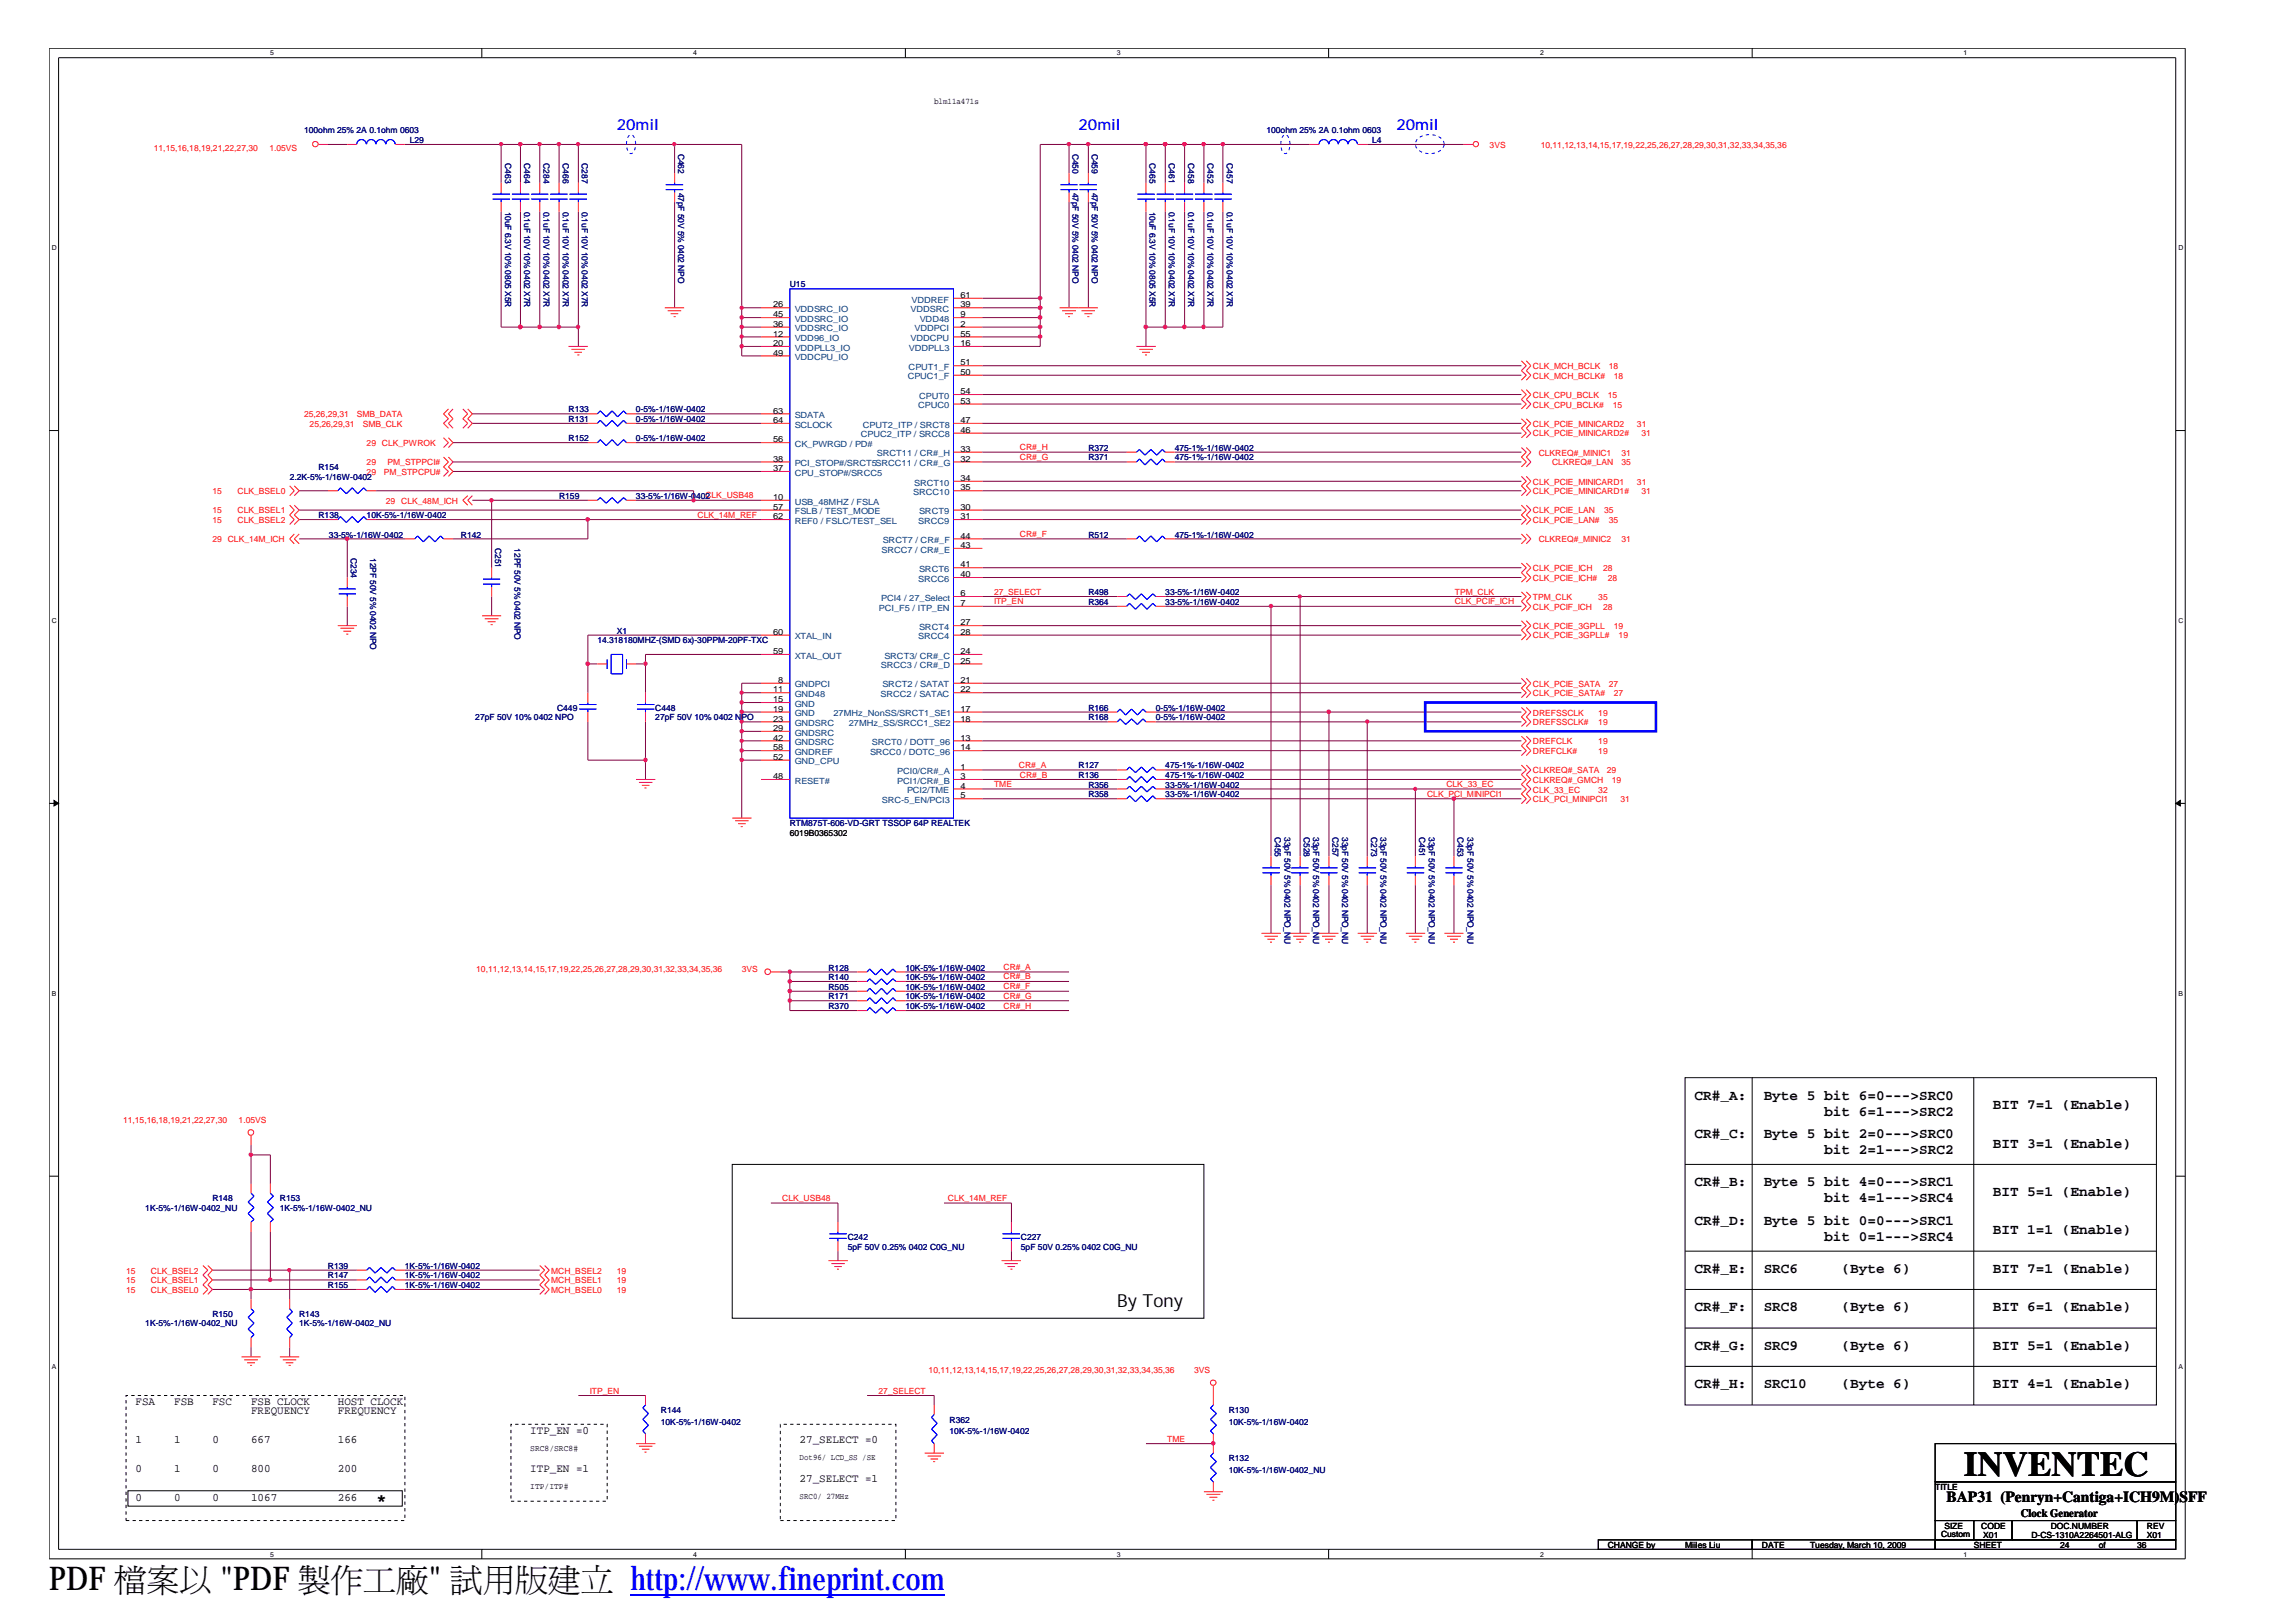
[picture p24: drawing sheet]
<svg xmlns="http://www.w3.org/2000/svg" width="297mm" height="210mm" viewBox="0 0 297 210" stroke-linecap="round" stroke-linejoin="round" font-family="sans-serif">
<defs><g id="words">
<text font-size="4.5" x="254" y="190.9">INVENTEC</text>
<g font-size="4.2">
<text x="6.3" y="205.7">PDF 檔</text>
<text x="19" y="205.7">案</text>
<text x="23.2" y="205.7">以製&quot; 試立</text>
<text x="28.5" y="205.7">&quot;PDF</text>
<text x="42.8" y="205.7">作</text>
<text x="47" y="205.7">工用</text>
<text x="51.2" y="205.7">廠版</text>
<text x="70.9" y="205.7">建</text>
</g>
<text font-size="4.2" fill="#00f" x="81.5" y="205.7">http://www.fineprint.com</text>
<g font-size="2.3">
<text x="144.5" y="169.1">By Tony</text>
<text x="48.6" y="194.8">*</text>
</g>
<g font-size="2" fill="#00f">
<text x="79.8" y="16.9">20mil</text>
<text x="139.5" y="16.9">20mil</text>
<text x="180.6" y="16.9">20mil</text>
</g>
<text font-size="2" x="251.8" y="194.2">BAP31 (Penryn+Cantiga+ICH9M)SFF</text>
<g font-size="1.9">
<text x="219.2" y="142.2">CR#_A:</text>
<text x="228.1" y="142.2">Byte 5 bit 6=0---&gt;SRC0</text>
<text x="257.7" y="143.4">BIT 7=1 (Enable)</text>
<text x="219.2" y="147.2">CR#_C:</text>
<text x="228.1" y="147.2">Byte 5 bit 2=0---&gt;SRC0</text>
<text x="235.9" y="144.3">bit 6=1---&gt;SRC2</text>
<text x="235.9" y="149.3">bit 2=1---&gt;SRC2</text>
<text x="257.7" y="148.4">BIT 3=1 (Enable)</text>
<text x="219.2" y="153.4">CR#_B:</text>
<text x="228.1" y="153.4">Byte 5 bit 4=0---&gt;SRC1</text>
<text x="235.9" y="155.5">bit 4=1---&gt;SRC4</text>
<text x="257.7" y="154.7">BIT 5=1 (Enable)</text>
<text x="219.2" y="158.4">CR#_D:</text>
<text x="228.1" y="158.4">Byte 5 bit 0=0---&gt;SRC1</text>
<text x="235.9" y="160.5">bit 0=1---&gt;SRC4</text>
<text x="257.7" y="159.6">BIT 1=1 (Enable)</text>
<text x="219.2" y="164.6">CR#_E:</text>
<text x="228.1" y="164.6">SRC6</text>
<text x="238.2" y="164.6">(Byte 6)</text>
<text x="257.7" y="164.6">BIT 7=1 (Enable)</text>
<text x="219.2" y="169.6">CR#_F:</text>
<text x="228.1" y="169.6">SRC8</text>
<text x="238.2" y="169.6">(Byte 6)</text>
<text x="257.7" y="169.6">BIT 6=1 (Enable)</text>
<text x="219.2" y="174.6">CR#_G:</text>
<text x="219.2" y="179.5">CR#_H:</text>
<text x="228.1" y="174.6">SRC9</text>
<text x="228.1" y="179.5">SRC10</text>
<text x="238.2" y="174.6">(Byte 6)</text>
<text x="238.2" y="179.5">(Byte 6)</text>
<text x="257.7" y="174.6">BIT 5=1 (Enable)</text>
<text x="257.7" y="179.5">BIT 4=1 (Enable)</text>
</g>
<g font-size="1.5">
<text x="17.5" y="181.7">FSA</text>
<text x="22.5" y="181.7">FSB</text>
<text x="27.5" y="181.7">FSC</text>
<text x="32.5" y="181.7">FSB CLOCK</text>
<text x="32.5" y="182.9">FREQUENCY</text>
<text x="43.7" y="182.9">FREQUENCY</text>
<text x="43.7" y="181.7">HOST CLOCK</text>
<text x="68.6" y="185.4">ITP_EN =0</text>
<text x="17.5" y="186.7">1</text>
<text x="17.5" y="190.4">0</text>
<text x="22.5" y="186.7">1</text>
<text x="22.5" y="190.4">1</text>
<text x="27.5" y="186.7">0</text>
<text x="27.5" y="190.4">0</text>
<text x="32.5" y="186.7">667</text>
<text x="32.5" y="190.4">800</text>
<text x="43.7" y="186.7">166</text>
<text x="43.7" y="190.4">200</text>
<text x="68.6" y="190.4">ITP_EN =1</text>
<text x="103.4" y="186.7">27_SELECT =0</text>
<text x="103.4" y="191.7">27_SELECT =1</text>
<text x="17.5" y="194.2">0</text>
<text x="22.5" y="194.2">0</text>
<text x="27.5" y="194.2">0</text>
<text x="32.5" y="194.2">1067</text>
<text x="43.7" y="194.2">266</text>
<text x="261.4" y="196.1">Clock Generator</text>
</g>
<g font-size="1.1" fill="#000080">
<text x="39.3" y="17.2">100ohm 25% 2A 0.1ohm 0603</text>
<text x="163.8" y="17.2">100ohm 25% 2A 0.1ohm 0603</text>
<text x="53" y="18.5">L29</text>
<text x="65.3" y="21.1" transform="rotate(90 65.3 21.1)">C463</text>
<text x="67.8" y="21.1" transform="rotate(90 67.8 21.1)">C464</text>
<text x="70.3" y="21.1" transform="rotate(90 70.3 21.1)">C284</text>
<text x="72.8" y="21.1" transform="rotate(90 72.8 21.1)">C466</text>
<text x="75.3" y="21.1" transform="rotate(90 75.3 21.1)">C287</text>
<text x="87.7" y="19.9" transform="rotate(90 87.7 19.9)">C462</text>
<text x="138.7" y="19.9" transform="rotate(90 138.7 19.9)">C450</text>
<text x="141.2" y="19.9" transform="rotate(90 141.2 19.9)">C459</text>
<text x="148.7" y="21.1" transform="rotate(90 148.7 21.1)">C465</text>
<text x="151.2" y="21.1" transform="rotate(90 151.2 21.1)">C461</text>
<text x="153.7" y="21.1" transform="rotate(90 153.7 21.1)">C458</text>
<text x="156.2" y="21.1" transform="rotate(90 156.2 21.1)">C452</text>
<text x="158.7" y="21.1" transform="rotate(90 158.7 21.1)">C457</text>
<text x="177.5" y="18.5">L4</text>
<text x="65.3" y="27.4" transform="rotate(90 65.3 27.4)">10uF 6.3V 10% 0805 X5R</text>
<text x="67.8" y="27.4" transform="rotate(90 67.8 27.4)">0.1uF 10V 10% 0402 X7R</text>
<text x="70.3" y="27.4" transform="rotate(90 70.3 27.4)">0.1uF 10V 10% 0402 X7R</text>
<text x="72.8" y="27.4" transform="rotate(90 72.8 27.4)">0.1uF 10V 10% 0402 X7R</text>
<text x="75.3" y="27.4" transform="rotate(90 75.3 27.4)">0.1uF 10V 10% 0402 X7R</text>
<text x="87.7" y="24.9" transform="rotate(90 87.7 24.9)">47pF 50V 5% 0402 NPO</text>
<text x="138.7" y="24.9" transform="rotate(90 138.7 24.9)">47pF 50V 5% 0402 NPO</text>
<text x="141.2" y="24.9" transform="rotate(90 141.2 24.9)">47pF 50V 5% 0402 NPO</text>
<text x="148.7" y="27.4" transform="rotate(90 148.7 27.4)">10uF 6.3V 10% 0805 X5R</text>
<text x="151.2" y="27.4" transform="rotate(90 151.2 27.4)">0.1uF 10V 10% 0402 X7R</text>
<text x="153.7" y="27.4" transform="rotate(90 153.7 27.4)">0.1uF 10V 10% 0402 X7R</text>
<text x="156.2" y="27.4" transform="rotate(90 156.2 27.4)">0.1uF 10V 10% 0402 X7R</text>
<text x="158.7" y="27.4" transform="rotate(90 158.7 27.4)">0.1uF 10V 10% 0402 X7R</text>
<text x="102.2" y="37.1">U15</text>
<text x="73.5" y="53.3">R133</text>
<text x="82.3" y="53.3">0-5%-1/16W-0402</text>
<text x="73.5" y="54.6">R131</text>
<text x="73.5" y="57.1">R152</text>
<text x="82.3" y="54.6">0-5%-1/16W-0402</text>
<text x="82.3" y="57.1">0-5%-1/16W-0402</text>
<text x="140.8" y="58.3">R372</text>
<text x="140.8" y="59.5">R371</text>
<text x="151.9" y="58.3">475-1%-1/16W-0402</text>
<text x="151.9" y="59.5">475-1%-1/16W-0402</text>
<text x="37.5" y="62">2.2K-5%-1/16W-0402</text>
<text x="41.2" y="60.8">R154</text>
<text x="72.3" y="64.5">R159</text>
<text x="82.3" y="64.5">33-5%-1/16W-0402</text>
<text x="41.2" y="67">R138</text>
<text x="42.5" y="69.5">33-5%-1/16W-0402</text>
<text x="47.4" y="67">10K-5%-1/16W-0402</text>
<text x="59.6" y="69.5">R142</text>
<text x="64.1" y="70.9" transform="rotate(90 64.1 70.9)">C251</text>
<text x="66.5" y="70.9" transform="rotate(90 66.5 70.9)">12PF 50V 5% 0402 NPO</text>
<text x="140.8" y="69.5">R512</text>
<text x="151.9" y="69.5">475-1%-1/16W-0402</text>
<text x="45.4" y="72.2" transform="rotate(90 45.4 72.2)">C234</text>
<text x="47.9" y="72.2" transform="rotate(90 47.9 72.2)">12PF 50V 5% 0402 NPO</text>
<text x="140.8" y="77">R498</text>
<text x="150.7" y="77">33-5%-1/16W-0402</text>
<text x="77.3" y="83.2">14.318180MHZ-(SMD 6x)-30PPM-20PF-TXC</text>
<text x="79.8" y="82">X1</text>
<text x="140.8" y="78.2">R364</text>
<text x="150.7" y="78.2">33-5%-1/16W-0402</text>
<text x="61.5" y="93.1">27pF 50V 10% 0402 NPO</text>
<text x="72.1" y="91.9">C449</text>
<text x="84.8" y="91.9">C448</text>
<text x="84.8" y="93.1">27pF 50V 10% 0402 NPO</text>
<text x="140.8" y="91.9">R166</text>
<text x="140.8" y="93.1">R168</text>
<text x="149.5" y="91.9">0-5%-1/16W-0402</text>
<text x="149.5" y="93.1">0-5%-1/16W-0402</text>
<text x="139.5" y="99.4">R127</text>
<text x="139.5" y="100.6">R136</text>
<text x="140.8" y="101.9">R356</text>
<text x="150.7" y="99.4">475-1%-1/16W-0402</text>
<text x="150.7" y="100.6">475-1%-1/16W-0402</text>
<text x="150.7" y="101.9">33-5%-1/16W-0402</text>
<text x="102.2" y="106.9">RTM875T-606-VD-GRT TSSOP 64P REALTEK</text>
<text x="140.8" y="103.1">R358</text>
<text x="150.7" y="103.1">33-5%-1/16W-0402</text>
<text x="164.9" y="108.3" transform="rotate(90 164.9 108.3)">C455</text>
<text x="166.1" y="108.3" transform="rotate(90 166.1 108.3)">33pF 50V 5% 0402 NPO_NU</text>
<text x="168.6" y="108.3" transform="rotate(90 168.6 108.3)">C528</text>
<text x="169.8" y="108.3" transform="rotate(90 169.8 108.3)">33pF 50V 5% 0402 NPO_NU</text>
<text x="172.3" y="108.3" transform="rotate(90 172.3 108.3)">C257</text>
<text x="173.6" y="108.3" transform="rotate(90 173.6 108.3)">33pF 50V 5% 0402 NPO_NU</text>
<text x="177.3" y="108.3" transform="rotate(90 177.3 108.3)">C273</text>
<text x="178.6" y="108.3" transform="rotate(90 178.6 108.3)">33pF 50V 5% 0402 NPO_NU</text>
<text x="183.6" y="108.3" transform="rotate(90 183.6 108.3)">C451</text>
<text x="184.8" y="108.3" transform="rotate(90 184.8 108.3)">33pF 50V 5% 0402 NPO_NU</text>
<text x="188.5" y="108.3" transform="rotate(90 188.5 108.3)">C453</text>
<text x="189.8" y="108.3" transform="rotate(90 189.8 108.3)">33pF 50V 5% 0402 NPO_NU</text>
<text x="107.1" y="125.5">R128</text>
<text x="117.1" y="125.5">10K-5%-1/16W-0402</text>
<text x="107.1" y="129.3">R171</text>
<text x="107.1" y="128">R505</text>
<text x="107.1" y="130.5">R370</text>
<text x="107.1" y="126.8">R140</text>
<text x="117.1" y="129.3">10K-5%-1/16W-0402</text>
<text x="117.1" y="128">10K-5%-1/16W-0402</text>
<text x="117.1" y="130.5">10K-5%-1/16W-0402</text>
<text x="117.1" y="126.8">10K-5%-1/16W-0402</text>
<text x="27.5" y="155.4">R148</text>
<text x="36.2" y="155.4">R153</text>
<text x="18.8" y="156.6">1K-5%-1/16W-0402_NU</text>
<text x="36.2" y="156.6">1K-5%-1/16W-0402_NU</text>
<text x="109.6" y="160.4">C242</text>
<text x="109.6" y="161.6">5pF 50V 0.25% 0402 C0G_NU</text>
<text x="132" y="160.4">C227</text>
<text x="132" y="161.6">5pF 50V 0.25% 0402 C0G_NU</text>
<text x="42.4" y="166.6">R155</text>
<text x="42.4" y="164.1">R139</text>
<text x="42.4" y="165.3">R147</text>
<text x="52.4" y="166.6">1K-5%-1/16W-0402</text>
<text x="52.4" y="164.1">1K-5%-1/16W-0402</text>
<text x="52.4" y="165.3">1K-5%-1/16W-0402</text>
<text x="18.8" y="171.5">1K-5%-1/16W-0402_NU</text>
<text x="27.5" y="170.3">R150</text>
<text x="38.7" y="170.3">R143</text>
<text x="38.7" y="171.5">1K-5%-1/16W-0402_NU</text>
<text x="85.5" y="182.8">R144</text>
<text x="85.5" y="184.2">10K-5%-1/16W-0402</text>
<text x="122.8" y="184">R362</text>
<text x="122.8" y="185.5">10K-5%-1/16W-0402</text>
<text x="158.9" y="182.8">R130</text>
<text x="158.9" y="184.2">10K-5%-1/16W-0402</text>
<text x="158.9" y="189">R132</text>
<text x="158.9" y="190.5">10K-5%-1/16W-0402_NU</text>
</g>
<g font-size="1.1">
<text x="120.8" y="13.4">blm11a471s</text>
<text x="100" y="39.8">26</text>
<text x="100" y="41">45</text>
<text x="124.2" y="38.5">61</text>
<text x="124.2" y="39.8">39</text>
<text x="124.2" y="41">9</text>
<text x="100" y="42.3">36</text>
<text x="100" y="43.5">12</text>
<text x="100" y="44.8">20</text>
<text x="100" y="46">49</text>
<text x="124.2" y="42.3">2</text>
<text x="124.2" y="43.5">55</text>
<text x="124.2" y="44.8">16</text>
<text x="124.2" y="47.3">51</text>
<text x="100" y="53.5">63</text>
<text x="124.2" y="48.5">50</text>
<text x="124.2" y="51">54</text>
<text x="124.2" y="52.2">53</text>
<text x="100" y="54.7">64</text>
<text x="100" y="57.2">56</text>
<text x="100" y="59.7">38</text>
<text x="124.2" y="54.7">47</text>
<text x="124.2" y="56">46</text>
<text x="124.2" y="58.4">33</text>
<text x="124.2" y="59.7">32</text>
<text x="100" y="60.9">37</text>
<text x="100" y="64.7">10</text>
<text x="100" y="65.9">57</text>
<text x="124.2" y="62.2">34</text>
<text x="124.2" y="63.4">35</text>
<text x="124.2" y="65.9">30</text>
<text x="100" y="67.2">62</text>
<text x="124.2" y="67.2">31</text>
<text x="124.2" y="69.7">44</text>
<text x="124.2" y="70.9">43</text>
<text x="124.2" y="73.4">41</text>
<text x="124.2" y="74.6">40</text>
<text x="124.2" y="77.1">6</text>
<text x="100" y="82.1">60</text>
<text x="124.2" y="78.4">7</text>
<text x="124.2" y="80.9">27</text>
<text x="124.2" y="82.1">28</text>
<text x="100" y="84.6">59</text>
<text x="100" y="89.5">11</text>
<text x="100.6" y="88.3">8</text>
<text x="124.2" y="84.6">24</text>
<text x="124.2" y="85.8">25</text>
<text x="124.2" y="88.3">21</text>
<text x="124.2" y="89.5">22</text>
<text x="100" y="90.8">15</text>
<text x="100" y="92">19</text>
<text x="100" y="93.3">23</text>
<text x="100" y="94.5">29</text>
<text x="100" y="95.8">42</text>
<text x="124.2" y="92">17</text>
<text x="124.2" y="93.3">18</text>
<text x="124.2" y="95.8">13</text>
<text x="100" y="97">58</text>
<text x="100" y="98.3">52</text>
<text x="100" y="100.8">48</text>
<text x="124.2" y="97">14</text>
<text x="124.2" y="99.5">1</text>
<text x="124.2" y="100.8">3</text>
<text x="124.2" y="102">4</text>
<text x="124.2" y="103.3">5</text>
<text x="102.2" y="108.1">6019B0365302</text>
<text x="68.6" y="187.6">SRC8/SRC8#</text>
<text x="103.4" y="188.9">Dot96/ LCD_SS /SE</text>
<text x="68.6" y="192.6">ITP/ITP#</text>
<text x="103.4" y="193.9">SRC0/ 27MHz</text>
<text x="250.3" y="192.7">TITLE</text>
<text x="251.5" y="197.7">SIZE</text>
<text x="256.2" y="197.7">CODE</text>
<text x="265.2" y="197.7">DOC.NUMBER</text>
<text x="277.7" y="197.7">REV</text>
<text x="207.9" y="200.2">CHANGE by</text>
<text x="217.9" y="200.2">Miiles Liu</text>
<text x="227.9" y="200.2">DATE</text>
<text x="234.1" y="200.2">Tuesday, March 10, 2009</text>
<text x="251" y="198.8">Custom</text>
<text x="255.3" y="200.2">SHEET</text>
<text x="256.5" y="198.9">X01</text>
<text x="262.7" y="198.9">D-CS-1310A2264501-ALG</text>
<text x="266.4" y="200.2">24</text>
<text x="271.4" y="200.2">of</text>
<text x="276.4" y="200.2">36</text>
<text x="277.7" y="198.9">X01</text>
</g>
<g font-size="1.1" fill="#f00">
<text x="19.9" y="19.5">11,15,16,18,19,21,22,27,30</text>
<text x="34.8" y="19.5">1.05VS</text>
<text x="192.7" y="19.1">3VS</text>
<text x="199.3" y="19.1">10,11,12,13,14,15,17,19,22,25,26,27,28,29,30,31,32,33,34,35,36</text>
<text x="198.2" y="47.7">CLK_MCH_BCLK</text>
<text x="208.1" y="47.7">18</text>
<text x="39.3" y="53.9">25,26,29,31</text>
<text x="46.1" y="53.9">SMB_DATA</text>
<text x="198.2" y="51.4">CLK_CPU_BCLK</text>
<text x="198.2" y="52.7">CLK_CPU_BCLK#</text>
<text x="198.2" y="49">CLK_MCH_BCLK#</text>
<text x="207.9" y="51.4">15</text>
<text x="208.6" y="52.7">15</text>
<text x="208.7" y="49">18</text>
<text x="40" y="55.2">25,26,29,31</text>
<text x="46.9" y="55.2">SMB_CLK</text>
<text x="47.4" y="57.7">29 CLK_PWROK</text>
<text x="131.9" y="58.2">CR#_H</text>
<text x="131.9" y="59.5">CR#_G</text>
<text x="198.2" y="55.2">CLK_PCIE_MINICARD2</text>
<text x="198.2" y="56.4">CLK_PCIE_MINICARD2#</text>
<text x="199" y="58.9">CLKREQ#_MINIC1</text>
<text x="209.7" y="58.9">31</text>
<text x="211.7" y="55.2">31</text>
<text x="212.3" y="56.4">31</text>
<text x="27.5" y="63.9">15</text>
<text x="30.7" y="63.9">CLK_BSEL0</text>
<text x="47.4" y="61.4">29</text>
<text x="47.4" y="60.2">29</text>
<text x="49.7" y="61.4">PM_STPCPU#</text>
<text x="49.9" y="65.2">29 CLK_48M_ICH</text>
<text x="50.1" y="60.2">PM_STPPCI#</text>
<text x="91.2" y="64.4">CLK_USB48</text>
<text x="198.2" y="62.7">CLK_PCIE_MINICARD1</text>
<text x="198.2" y="63.9">CLK_PCIE_MINICARD1#</text>
<text x="200.7" y="60.2">CLKREQ#_LAN</text>
<text x="209.7" y="60.2">35</text>
<text x="211.7" y="62.7">31</text>
<text x="212.3" y="63.9">31</text>
<text x="27.5" y="70.1">29 CLK_14M_ICH</text>
<text x="27.5" y="67.7">15</text>
<text x="27.5" y="66.4">15</text>
<text x="30.7" y="67.7">CLK_BSEL2</text>
<text x="30.7" y="66.4">CLK_BSEL1</text>
<text x="90.2" y="66.9">CLK_14M_REF</text>
<text x="131.9" y="69.4">CR#_F</text>
<text x="198.2" y="67.7">CLK_PCIE_LAN#</text>
<text x="198.2" y="66.4">CLK_PCIE_LAN</text>
<text x="199" y="70.1">CLKREQ#_MINIC2</text>
<text x="207.5" y="66.4">35</text>
<text x="208.1" y="67.7">35</text>
<text x="209.7" y="70.1">31</text>
<text x="128.6" y="76.9">27_SELECT</text>
<text x="188.2" y="76.9">TPM_CLK</text>
<text x="198.2" y="73.9">CLK_PCIE_ICH</text>
<text x="198.2" y="75.1">CLK_PCIE_ICH#</text>
<text x="198.2" y="77.6">TPM_CLK</text>
<text x="206.7" y="77.6">35</text>
<text x="207.3" y="73.9">28</text>
<text x="207.9" y="75.1">28</text>
<text x="128.6" y="78.2">ITP_EN</text>
<text x="188.2" y="78.2">CLK_PCIF_ICH</text>
<text x="198.2" y="82.6">CLK_PCIE_3GPLL#</text>
<text x="198.2" y="81.3">CLK_PCIE_3GPLL</text>
<text x="198.2" y="78.8">CLK_PCIF_ICH</text>
<text x="207.3" y="78.8">28</text>
<text x="208.7" y="81.3">19</text>
<text x="209.3" y="82.6">19</text>
<text x="198.2" y="88.8">CLK_PCIE_SATA</text>
<text x="208.1" y="88.8">27</text>
<text x="198.2" y="90.1">CLK_PCIE_SATA#</text>
<text x="198.2" y="93.8">DREFSSCLK#</text>
<text x="198.2" y="92.6">DREFSSCLK</text>
<text x="206.7" y="93.8">19</text>
<text x="206.7" y="92.6">19</text>
<text x="208.7" y="90.1">27</text>
<text x="128.6" y="101.8">TME</text>
<text x="131.8" y="99.3">CR#_A</text>
<text x="131.9" y="100.6">CR#_B</text>
<text x="187.1" y="101.8">CLK_33_EC</text>
<text x="198.2" y="97.5">DREFCLK#</text>
<text x="198.2" y="96.3">DREFCLK</text>
<text x="198.2" y="100">CLKREQ#_SATA</text>
<text x="198.2" y="101.2">CLKREQ#_GMCH</text>
<text x="206.7" y="97.5">19</text>
<text x="206.7" y="96.3">19</text>
<text x="207.8" y="100">29</text>
<text x="208.4" y="101.2">19</text>
<text x="184.6" y="103.1">CLK_PCI_MINIPCI1</text>
<text x="198.2" y="102.5">CLK_33_EC</text>
<text x="198.2" y="103.7">CLK_PCI_MINIPCI1</text>
<text x="206.7" y="102.5">32</text>
<text x="209.6" y="103.7">31</text>
<text x="61.6" y="125.7">10,11,12,13,14,15,17,19,22,25,26,27,28,29,30,31,32,33,34,35,36</text>
<text x="95.9" y="125.7">3VS</text>
<text x="129.8" y="125.4">CR#_A</text>
<text x="129.8" y="126.7">CR#_B</text>
<text x="129.8" y="129.2">CR#_G</text>
<text x="129.8" y="130.4">CR#_H</text>
<text x="129.8" y="127.9">CR#_F</text>
<text x="15.9" y="145.2">11,15,16,18,19,21,22,27,30</text>
<text x="30.9" y="145.2">1.05VS</text>
<text x="101.2" y="155.3">CLK_USB48</text>
<text x="122.6" y="155.3">CLK_14M_REF</text>
<text x="16.3" y="167.2">15</text>
<text x="16.3" y="166">15</text>
<text x="16.3" y="164.7">15</text>
<text x="19.5" y="167.2">CLK_BSEL0</text>
<text x="19.5" y="166">CLK_BSEL1</text>
<text x="19.5" y="164.7">CLK_BSEL2</text>
<text x="71.3" y="164.7">MCH_BSEL2</text>
<text x="71.3" y="166">MCH_BSEL1</text>
<text x="71.3" y="167.2">MCH_BSEL0</text>
<text x="79.8" y="164.7">19</text>
<text x="79.8" y="166">19</text>
<text x="79.8" y="167.2">19</text>
<text x="120.1" y="177.6">10,11,12,13,14,15,17,19,22,25,26,27,28,29,30,31,32,33,34,35,36</text>
<text x="154.4" y="177.6">3VS</text>
<text x="76.3" y="180.2">ITP_EN</text>
<text x="113.6" y="180.2">27_SELECT</text>
<text x="151" y="186.5">TME</text>
</g>
<g font-size="1.1" fill="#004080">
<text x="102.8" y="40.4">VDDSRC_IO</text>
<text x="102.8" y="41.6">VDDSRC_IO</text>
<text x="117.8" y="40.4">VDDSRC</text>
<text x="117.9" y="39.1">VDDREF</text>
<text x="119" y="41.6">VDD48</text>
<text x="102.8" y="42.9">VDDSRC_IO</text>
<text x="102.8" y="44.1">VDD96_IO</text>
<text x="102.8" y="45.4">VDDPLL3_IO</text>
<text x="102.8" y="46.6">VDDCPU_IO</text>
<text x="117.5" y="47.9">CPUT1_F</text>
<text x="117.6" y="45.4">VDDPLL3</text>
<text x="117.8" y="44.1">VDDCPU</text>
<text x="118.3" y="42.9">VDDPCI</text>
<text x="117.4" y="49.1">CPUC1_F</text>
<text x="118.7" y="52.8">CPUC0</text>
<text x="118.9" y="51.6">CPUT0</text>
<text x="102.8" y="54.1">SDATA</text>
<text x="102.8" y="55.3">SCLOCK</text>
<text x="102.8" y="57.8">CK_PWRGD / PD#</text>
<text x="111.3" y="56.6">CPUC2_ITP / SRCC8</text>
<text x="111.6" y="55.3">CPUT2_ITP / SRCT8</text>
<text x="113.4" y="59">SRCT11 / CR#_H</text>
<text x="102.8" y="60.3">PCI_STOP#/SRCT5SRCC11 / CR#_G</text>
<text x="102.8" y="61.5">CPU_STOP#/SRCC5</text>
<text x="102.8" y="65.2">USB_48MHZ / FSLA</text>
<text x="118.1" y="64">SRCC10</text>
<text x="118.2" y="62.8">SRCT10</text>
<text x="102.8" y="66.5">FSLB / TEST_MODE</text>
<text x="102.8" y="67.7">REF0 / FSLC/TEST_SEL</text>
<text x="114" y="71.5">SRCC7 / CR#_E</text>
<text x="114.2" y="70.2">SRCT7 / CR#_F</text>
<text x="118.7" y="67.7">SRCC9</text>
<text x="118.9" y="66.5">SRCT9</text>
<text x="114" y="77.7">PCI4 / 27_Select</text>
<text x="118.7" y="75.2">SRCC6</text>
<text x="118.9" y="74">SRCT6</text>
<text x="102.8" y="82.7">XTAL_IN</text>
<text x="113.7" y="79">PCI_F5 / ITP_EN</text>
<text x="118.7" y="82.7">SRCC4</text>
<text x="118.9" y="81.5">SRCT4</text>
<text x="102.8" y="85.2">XTAL_OUT</text>
<text x="102.8" y="88.9">GNDPCI</text>
<text x="113.9" y="86.4">SRCC3 / CR#_D</text>
<text x="114.1" y="88.9">SRCT2 / SATAT</text>
<text x="114.4" y="85.2">SRCT3/ CR#_C</text>
<text x="102.8" y="90.1">GND48</text>
<text x="102.8" y="91.4">GND</text>
<text x="102.8" y="92.6">GND</text>
<text x="102.8" y="93.9">GNDSRC</text>
<text x="102.8" y="95.1">GNDSRC</text>
<text x="107.8" y="92.6">27MHz_NonSS/SRCT1_SE1</text>
<text x="109.8" y="93.9">27MHz_SS/SRCC1_SE2</text>
<text x="113.9" y="90.1">SRCC2 / SATAC</text>
<text x="102.8" y="96.4">GNDSRC</text>
<text x="102.8" y="97.6">GNDREF</text>
<text x="102.8" y="98.9">GND_CPU</text>
<text x="102.8" y="101.4">RESET#</text>
<text x="112.5" y="97.6">SRCC0 / DOTC_96</text>
<text x="112.8" y="96.4">SRCT0 / DOTT_96</text>
<text x="116" y="100.1">PCI0/CR#_A</text>
<text x="116" y="101.4">PCI1/CR#_B</text>
<text x="114" y="103.9">SRC-5_EN/PCI3</text>
<text x="117.3" y="102.6">PCI2/TME</text>
</g>
<g font-size=".9">
<text x="34.9" y="7.2">5</text>
<text x="89.7" y="7.2">4</text>
<text x="144.4" y="7.2">3</text>
<text x="199.2" y="7.2">2</text>
<text x="254" y="7.2">1</text>
<text x="6.7" y="32.4">D</text>
<text x="281.7" y="32.4">D</text>
<text x="6.7" y="80.6">C</text>
<text x="281.7" y="80.6">C</text>
<text x="6.7" y="128.8">B</text>
<text x="281.7" y="128.8">B</text>
<text x="6.7" y="177">A</text>
<text x="281.7" y="177">A</text>
<text x="34.9" y="201.3">5</text>
<text x="89.7" y="201.3">4</text>
<text x="144.4" y="201.3">3</text>
<text x="199.2" y="201.3">2</text>
<text x="254" y="201.3">1</text>
</g>
</g></defs>
<g fill="none" stroke="#000" stroke-width=".13">
<path d="M6.3 6.2h276.3v195.4h-276.3zM7.6 7.5h273.8v192.9h-273.8zM62.3 6.2v1.3M117.1 6.2v1.3M171.8 6.2v1.3M226.6 6.2v1.3M6.3 55.7h1.3M281.4 55.7h1.2M6.3 103.9h1.3M281.4 103.9h1.2M217.9 139.4h61v42.3h-61zM226.6 139.4v42.3"/>
<path d="M255.3 139.4v42.3M6.3 152.1h1.3M94.7 150.6h61v19.9h-61zM217.9 150.6h61M281.4 152.1h1.2M217.9 161.8h61M217.9 166.8h61M217.9 171.8h61M217.9 176.7h61M16.6 192.8h35.4v2h-35.4zM206.7 199.2h19.9v1.2h-19.9zM226.6 199.2h23.7v1.2h-23.7z"/>
<path d="M250.3 186.7h31.1v5h-31.1zM250.3 196.7h5v2.5h-5zM250.3 199.2h31.1v1.2h-31.1zM250.3 191.7h31.1v5h-31.1zM255.3 196.7h4.9v2.5h-4.9zM260.2 196.7h16.2v2.5h-16.2zM276.4 196.7h5v2.5h-5zM62.3 200.4v1.2M117.1 200.4v1.2M171.8 200.4v1.2M226.6 200.4v1.2"/>
</g>
<g fill="#000" stroke="#000" stroke-width=".13">
<path d="M7 103.5l.6 .4-.6 .3z" fill-rule="evenodd"/>
<path d="M281.4 103.9l.6-.4v.7z" fill-rule="evenodd"/>
</g>
<g fill="none" stroke="#800040" stroke-width=".13">
<path d="M42.4 18.7h2.5M52.4 18.7h43.5v27.3h2.5M64.8 18.7v4.9M67.3 18.7v4.9M69.8 18.7v4.9M72.3 18.7v4.9M74.8 18.7v4.9M87.2 18.7v3.7M138.3 18.7v3.7M140.8 18.7v3.7M148.2 18.7v4.9M150.7 18.7v4.9"/>
<path d="M153.2 18.7v4.9M155.7 18.7v4.9M158.2 18.7v4.9M169.4 18.7h-34.9v26.1h-7.5M176.8 18.7h12.5M64.8 27.4v14.9h10M67.3 27.4v14.9M69.8 27.4v14.9M72.3 27.4v14.9M74.8 27.4v17.4M87.2 26.1v13.7M95.9 39.8h2.5"/>
<path d="M127 39.8h7.5M127 38.6h7.5M138.3 26.1v13.7M140.8 26.1v13.7M148.2 27.4v17.4M150.7 27.4v14.9M153.2 27.4v14.9M155.7 27.4v14.9M158.2 27.4v14.9h-10M58.6 59.7h39.8M58.6 57.2h17.4M61.1 54.8h14.9"/>
<path d="M61.1 53.5h14.9M82.3 57.2h16.1M82.3 54.8h16.1M82.3 53.5h16.1M95.9 42.3h2.5M95.9 44.8h2.5M95.9 43.6h2.5M95.9 41.1h2.5M127 42.3h7.5M127 51h69.8M127 52.3h69.8M127 47.3h69.8"/>
<path d="M127 48.5h69.8M127 59.7h18.7M127 54.8h69.8M127 43.6h7.5M127 41.1h7.5M127 58.5h18.7M127 56h69.8M151.9 59.7h44.9M151.9 58.5h44.9M38.7 63.5h3.7M38.7 67.2h3.7M38.7 66h59.7"/>
<path d="M38.7 69.7h13.7M44.9 69.7v5M44.9 78.4v2.5M48.6 63.5h41.1v1.2M48.6 67.2h49.8M58.6 61h39.8M61.1 64.7h14.9M63.6 64.7v8.7M63.6 77.1v2.5M76 67.2v2.5h-17.4M82.3 64.7h16.1M127 77.1h17.5"/>
<path d="M127 63.5h69.8M127 67.2h69.8M127 66h69.8M127 62.2h69.8M127 73.4h69.8M127 74.7h69.8M127 78.4h17.5M127 69.7h18.7M150.7 77.1h46.1M150.7 78.4h46.1M151.9 69.7h44.9M164.4 78.4v32.4"/>
<path d="M168.1 77.1v33.7M76 93.4v4.9h7.5M76 85.9h1.3M82.3 85.9h1.2M83.5 93.4v7.4M95.9 93.4h2.5M95.9 94.6h2.5M95.9 89.6h2.5M95.9 90.9h2.5M95.9 92.1h2.5M95.9 95.8h2.5M95.9 97.1h2.5"/>
<path d="M95.9 98.3h2.5M98.4 88.4h-2.5v17.4M98.4 82.1h-22.4v7.5M98.4 84.6h-14.9v5M127 93.4h16.3M127 88.4h69.8M127 89.6h69.8M127 92.1h16.3M127 80.9h69.8M127 82.1h69.8M127 95.8h69.8M127 97.1h69.8"/>
<path d="M127 99.6h17.5M149.5 93.4h47.3M149.5 92.1h47.3M150.7 99.6h46.1M171.9 92.1v18.7M176.8 93.4v17.4M127 102h17.5M127 100.8h17.5M127 103.3h17.5M150.7 102h46.1M150.7 100.8h46.1M150.7 103.3h46.1"/>
<path d="M164.4 114.5v6.2M168.1 114.5v6.2M171.9 114.5v6.2M176.8 114.5v6.2M183 102v8.8M183 114.5v6.2M188 103.3v7.5M188 114.5v6.2M100.9 125.7h10M102.2 125.7v5h8.7M102.2 126.9h8.7M102.2 129.4h8.7"/>
<path d="M102.2 128.2h8.7M117.1 125.7h21.2M117.1 126.9h21.2M117.1 129.4h21.2M117.1 130.7h21.2M117.1 128.2h21.2M32.5 148.1v5M32.5 159.3v8.7M32.5 149.4h2.5v3.7M35 159.3v6.2M99.7 155.6h8.7v2.4M122.1 155.6h8.7v2.4"/>
<path d="M27.5 164.3h18.6M27.5 166.8h18.6M27.5 165.5h18.6M32.5 174.3v1.2M37.5 164.3v3.7M37.5 174.3v1.2M52.4 164.3h17.4M52.4 166.8h17.4M52.4 165.5h17.4M108.4 161.8v1.2M130.8 161.8v1.2M74.8 180.5h8.7"/>
<path d="M112.1 180.5h8.7v1.2M148.2 186.7h8.7"/>
</g>
<g fill="#f0f" stroke="#f0f" stroke-width=".13">
<path d="M155.5 42.1h.3l.1 .2-.1 .1-.1 .1-.2-.1z" fill-rule="evenodd"/>
<path d="M150.5 42.1h.3l.1 .2-.1 .1-.1 .1-.2-.1z" fill-rule="evenodd"/>
<path d="M95.8 93.2h.3v.1v.2h-.2h-.1z" fill-rule="evenodd"/>
<path d="M95.8 94.4h.3v.1v.2l-.2 .1-.1-.1z" fill-rule="evenodd"/>
<path d="M95.8 98.1h.3v.2v.1l-.2 .1-.1-.1z" fill-rule="evenodd"/>
<path d="M95.8 89.4h.3v.2v.1l-.2 .1-.1-.1z" fill-rule="evenodd"/>
<path d="M95.8 91.9h.3v.1v.2l-.2 .1-.1-.1z" fill-rule="evenodd"/>
<path d="M95.8 90.7h.3v.1v.2l-.2 .1-.1-.1z" fill-rule="evenodd"/>
<path d="M153 18.5h.3l.1 .1-.1 .2-.1 .1-.2-.1z" fill-rule="evenodd"/>
<path d="M150.5 18.5h.3l.1 .1-.1 .2-.1 .1-.2-.1z" fill-rule="evenodd"/>
<path d="M158 18.5h.3l.1 .1-.1 .2-.1 .1-.2-.1z" fill-rule="evenodd"/>
<path d="M155.5 18.5h.3l.1 .1-.1 .2-.1 .1-.2-.1z" fill-rule="evenodd"/>
<path d="M153 42.1h.3l.1 .2-.1 .1-.1 .1-.2-.1z" fill-rule="evenodd"/>
<path d="M150.5 18.5h.3l.1 .1-.1 .2-.1 .1-.2-.1z" fill-rule="evenodd"/>
<path d="M148 42.1h.3l.1 .2-.1 .1-.1 .1-.2-.1z" fill-rule="evenodd"/>
<path d="M155.5 18.5h.3l.1 .1-.1 .2-.1 .1-.2-.1z" fill-rule="evenodd"/>
<path d="M153 18.5h.3l.1 .1-.1 .2-.1 .1-.2-.1z" fill-rule="evenodd"/>
<path d="M148 18.5h.3l.1 .1-.1 .2-.1 .1-.2-.1z" fill-rule="evenodd"/>
<path d="M150.5 18.5h.3l.1 .1-.1 .2-.1 .1-.2-.1z" fill-rule="evenodd"/>
<path d="M83.3 85.7h.3l.1 .1-.1 .2-.1 .1-.2-.1z" fill-rule="evenodd"/>
<path d="M75.8 85.7h.4v.1v.2l-.2 .1-.2-.1z" fill-rule="evenodd"/>
<path d="M83.3 98.1h.3l.1 .2-.1 .1-.1 .1-.2-.1z" fill-rule="evenodd"/>
<path d="M89.6 64.5h.2l.1 .2-.1 .1-.1 .1-.1-.1z" fill-rule="evenodd"/>
<path d="M75.8 67h.4v.2v.1l-.2 .1-.2-.1z" fill-rule="evenodd"/>
<path d="M134.3 43.4h.4v.1v.2h-.2h-.2z" fill-rule="evenodd"/>
<path d="M134.3 40.9h.4v.1v.2l-.2 .1-.2-.1z" fill-rule="evenodd"/>
<path d="M134.3 39.7h.4v.1v.1l-.2 .1-.2-.1z" fill-rule="evenodd"/>
<path d="M182.9 101.9h.3l.1 .1-.1 .2h-.2h-.1z" fill-rule="evenodd"/>
<path d="M164.2 78.2h.3l.1 .2-.1 .1-.1 .1-.2-.1z" fill-rule="evenodd"/>
<path d="M102 125.5h.3l.1 .2-.1 .1-.1 .1-.2-.1z" fill-rule="evenodd"/>
<path d="M102 126.8h.3l.1 .1-.1 .2h-.1h-.2z" fill-rule="evenodd"/>
<path d="M102 128h.3l.1 .2-.1 .1-.1 .1-.2-.1z" fill-rule="evenodd"/>
<path d="M102 129.2h.3l.1 .2-.1 .2h-.1h-.2z" fill-rule="evenodd"/>
<path d="M32.3 166.6h.3l.1 .1-.1 .2-.2 .1-.1-.1z" fill-rule="evenodd"/>
<path d="M37.3 164.1h.3v.2v.1l-.2 .1-.1-.1z" fill-rule="evenodd"/>
<path d="M34.8 165.3h.3l.1 .2-.1 .2h-.2h-.1z" fill-rule="evenodd"/>
<path d="M32.3 149.2h.3l.1 .1-.1 .2h-.2h-.1z" fill-rule="evenodd"/>
<path d="M156.7 186.5h.4v.2v.1l-.2 .1-.2-.1z" fill-rule="evenodd"/>
<path d="M95.8 44.6h.3v.2v.1l-.2 .1-.1-.1z" fill-rule="evenodd"/>
<path d="M95.8 42.1h.3v.2v.1l-.2 .1-.1-.1z" fill-rule="evenodd"/>
<path d="M95.8 40.9h.3v.1v.2l-.2 .1-.1-.1z" fill-rule="evenodd"/>
<path d="M95.8 39.7h.3v.1v.1l-.2 .1-.1-.1z" fill-rule="evenodd"/>
<path d="M74.6 42.1h.3l.1 .2-.1 .1-.1 .1-.2-.1z" fill-rule="evenodd"/>
<path d="M67.1 42.1h.3l.1 .2-.1 .1-.1 .1-.2-.1z" fill-rule="evenodd"/>
<path d="M72.1 42.1h.3l.1 .2-.1 .1-.1 .1-.2-.1z" fill-rule="evenodd"/>
<path d="M67.1 18.5h.3l.1 .1-.1 .2-.1 .1-.2-.1z" fill-rule="evenodd"/>
<path d="M72.1 18.5h.3l.1 .1-.1 .2-.1 .1-.2-.1z" fill-rule="evenodd"/>
<path d="M74.6 18.5h.3l.1 .1-.1 .2-.1 .1-.2-.1z" fill-rule="evenodd"/>
<path d="M69.6 42.1h.3l.1 .2-.1 .1-.1 .1-.2-.1z" fill-rule="evenodd"/>
<path d="M67.1 18.5h.3l.1 .1-.1 .2-.1 .1-.2-.1z" fill-rule="evenodd"/>
<path d="M67.1 42.1h.3l.1 .2-.1 .1-.1 .1-.2-.1z" fill-rule="evenodd"/>
<path d="M69.6 18.5h.3l.1 .1-.1 .2-.1 .1-.2-.1z" fill-rule="evenodd"/>
<path d="M64.7 18.5h.2l.1 .1-.1 .2-.1 .1-.1-.1z" fill-rule="evenodd"/>
<path d="M95.8 43.4h.3v.1v.2h-.2h-.1z" fill-rule="evenodd"/>
<path d="M134.3 42.1h.4v.2v.1l-.2 .1-.2-.1z" fill-rule="evenodd"/>
<path d="M134.3 39.7h.4v.1v.1l-.2 .1-.2-.1z" fill-rule="evenodd"/>
<path d="M134.3 38.4h.4v.1v.2l-.2 .1-.2-.1z" fill-rule="evenodd"/>
<path d="M158 18.5h.3l.1 .1-.1 .2-.1 .1-.2-.1z" fill-rule="evenodd"/>
<path d="M95.8 95.7h.3v.1v.2h-.2h-.1z" fill-rule="evenodd"/>
<path d="M95.8 96.9h.3v.1v.2l-.2 .1-.1-.1z" fill-rule="evenodd"/>
<path d="M44.7 69.5h.3l.1 .2-.1 .1-.1 .1-.2-.1z" fill-rule="evenodd"/>
<path d="M187.8 103.1h.4l.1 .2-.1 .1-.2 .1-.2-.1z" fill-rule="evenodd"/>
<path d="M148 18.5h.3l.1 .1-.1 .2-.1 .1-.2-.1z" fill-rule="evenodd"/>
<path d="M138.1 18.5h.3l.1 .1-.1 .2-.2 .1-.1-.1z" fill-rule="evenodd"/>
<path d="M140.6 18.5h.3l.1 .1-.1 .2-.2 .1-.1-.1z" fill-rule="evenodd"/>
<path d="M87.1 18.5h.2l.1 .1-.1 .2-.1 .1-.1-.1z" fill-rule="evenodd"/>
<path d="M63.4 64.5h.3l.1 .2-.1 .1-.2 .1-.1-.1z" fill-rule="evenodd"/>
<path d="M176.7 93.2h.3v.1v.2h-.2h-.1z" fill-rule="evenodd"/>
<path d="M171.7 91.9h.3l.1 .1-.1 .2-.2 .1-.1-.1z" fill-rule="evenodd"/>
<path d="M102 128h.3l.1 .2-.1 .1-.1 .1-.2-.1z" fill-rule="evenodd"/>
<path d="M102 126.8h.3l.1 .1-.1 .2h-.1h-.2z" fill-rule="evenodd"/>
<path d="M168 77h.2l.1 .1-.1 .2-.1 .1-.1-.1z" fill-rule="evenodd"/>
<path d="M155.5 42.1h.3l.1 .2-.1 .1-.1 .1-.2-.1z" fill-rule="evenodd"/>
<path d="M150.5 42.1h.3l.1 .2-.1 .1-.1 .1-.2-.1z" fill-rule="evenodd"/>
<path d="M95.8 93.2h.3v.1v.2h-.2h-.1z" fill-rule="evenodd"/>
<path d="M95.8 94.4h.3v.1v.2l-.2 .1-.1-.1z" fill-rule="evenodd"/>
<path d="M95.8 98.1h.3v.2v.1l-.2 .1-.1-.1z" fill-rule="evenodd"/>
<path d="M95.8 89.4h.3v.2v.1l-.2 .1-.1-.1z" fill-rule="evenodd"/>
<path d="M95.8 91.9h.3v.1v.2l-.2 .1-.1-.1z" fill-rule="evenodd"/>
<path d="M95.8 90.7h.3v.1v.2l-.2 .1-.1-.1z" fill-rule="evenodd"/>
<path d="M153 18.5h.3l.1 .1-.1 .2-.1 .1-.2-.1z" fill-rule="evenodd"/>
<path d="M150.5 18.5h.3l.1 .1-.1 .2-.1 .1-.2-.1z" fill-rule="evenodd"/>
<path d="M158 18.5h.3l.1 .1-.1 .2-.1 .1-.2-.1z" fill-rule="evenodd"/>
<path d="M155.5 18.5h.3l.1 .1-.1 .2-.1 .1-.2-.1z" fill-rule="evenodd"/>
<path d="M153 42.1h.3l.1 .2-.1 .1-.1 .1-.2-.1z" fill-rule="evenodd"/>
<path d="M150.5 18.5h.3l.1 .1-.1 .2-.1 .1-.2-.1z" fill-rule="evenodd"/>
<path d="M148 42.1h.3l.1 .2-.1 .1-.1 .1-.2-.1z" fill-rule="evenodd"/>
<path d="M155.5 18.5h.3l.1 .1-.1 .2-.1 .1-.2-.1z" fill-rule="evenodd"/>
<path d="M153 18.5h.3l.1 .1-.1 .2-.1 .1-.2-.1z" fill-rule="evenodd"/>
<path d="M148 18.5h.3l.1 .1-.1 .2-.1 .1-.2-.1z" fill-rule="evenodd"/>
<path d="M150.5 18.5h.3l.1 .1-.1 .2-.1 .1-.2-.1z" fill-rule="evenodd"/>
<path d="M83.3 85.7h.3l.1 .1-.1 .2-.1 .1-.2-.1z" fill-rule="evenodd"/>
<path d="M75.8 85.7h.4v.1v.2l-.2 .1-.2-.1z" fill-rule="evenodd"/>
<path d="M83.3 98.1h.3l.1 .2-.1 .1-.1 .1-.2-.1z" fill-rule="evenodd"/>
<path d="M89.6 64.5h.2l.1 .2-.1 .1-.1 .1-.1-.1z" fill-rule="evenodd"/>
<path d="M75.8 67h.4v.2v.1l-.2 .1-.2-.1z" fill-rule="evenodd"/>
<path d="M134.3 43.4h.4v.1v.2h-.2h-.2z" fill-rule="evenodd"/>
<path d="M134.3 40.9h.4v.1v.2l-.2 .1-.2-.1z" fill-rule="evenodd"/>
<path d="M134.3 39.7h.4v.1v.1l-.2 .1-.2-.1z" fill-rule="evenodd"/>
<path d="M182.9 101.9h.3l.1 .1-.1 .2h-.2h-.1z" fill-rule="evenodd"/>
<path d="M164.2 78.2h.3l.1 .2-.1 .1-.1 .1-.2-.1z" fill-rule="evenodd"/>
<path d="M102 125.5h.3l.1 .2-.1 .1-.1 .1-.2-.1z" fill-rule="evenodd"/>
<path d="M102 126.8h.3l.1 .1-.1 .2h-.1h-.2z" fill-rule="evenodd"/>
<path d="M102 128h.3l.1 .2-.1 .1-.1 .1-.2-.1z" fill-rule="evenodd"/>
<path d="M102 129.2h.3l.1 .2-.1 .2h-.1h-.2z" fill-rule="evenodd"/>
<path d="M32.3 166.6h.3l.1 .1-.1 .2-.2 .1-.1-.1z" fill-rule="evenodd"/>
<path d="M37.3 164.1h.3v.2v.1l-.2 .1-.1-.1z" fill-rule="evenodd"/>
<path d="M34.8 165.3h.3l.1 .2-.1 .2h-.2h-.1z" fill-rule="evenodd"/>
<path d="M32.3 149.2h.3l.1 .1-.1 .2h-.2h-.1z" fill-rule="evenodd"/>
<path d="M156.7 186.5h.4v.2v.1l-.2 .1-.2-.1z" fill-rule="evenodd"/>
<path d="M95.8 44.6h.3v.2v.1l-.2 .1-.1-.1z" fill-rule="evenodd"/>
<path d="M95.8 42.1h.3v.2v.1l-.2 .1-.1-.1z" fill-rule="evenodd"/>
<path d="M95.8 40.9h.3v.1v.2l-.2 .1-.1-.1z" fill-rule="evenodd"/>
<path d="M95.8 39.7h.3v.1v.1l-.2 .1-.1-.1z" fill-rule="evenodd"/>
<path d="M74.6 42.1h.3l.1 .2-.1 .1-.1 .1-.2-.1z" fill-rule="evenodd"/>
<path d="M67.1 42.1h.3l.1 .2-.1 .1-.1 .1-.2-.1z" fill-rule="evenodd"/>
<path d="M72.1 42.1h.3l.1 .2-.1 .1-.1 .1-.2-.1z" fill-rule="evenodd"/>
<path d="M67.1 18.5h.3l.1 .1-.1 .2-.1 .1-.2-.1z" fill-rule="evenodd"/>
<path d="M72.1 18.5h.3l.1 .1-.1 .2-.1 .1-.2-.1z" fill-rule="evenodd"/>
<path d="M74.6 18.5h.3l.1 .1-.1 .2-.1 .1-.2-.1z" fill-rule="evenodd"/>
<path d="M69.6 42.1h.3l.1 .2-.1 .1-.1 .1-.2-.1z" fill-rule="evenodd"/>
<path d="M67.1 18.5h.3l.1 .1-.1 .2-.1 .1-.2-.1z" fill-rule="evenodd"/>
<path d="M67.1 42.1h.3l.1 .2-.1 .1-.1 .1-.2-.1z" fill-rule="evenodd"/>
<path d="M69.6 18.5h.3l.1 .1-.1 .2-.1 .1-.2-.1z" fill-rule="evenodd"/>
<path d="M64.7 18.5h.2l.1 .1-.1 .2-.1 .1-.1-.1z" fill-rule="evenodd"/>
<path d="M95.8 43.4h.3v.1v.2h-.2h-.1z" fill-rule="evenodd"/>
<path d="M134.3 42.1h.4v.2v.1l-.2 .1-.2-.1z" fill-rule="evenodd"/>
<path d="M134.3 39.7h.4v.1v.1l-.2 .1-.2-.1z" fill-rule="evenodd"/>
<path d="M134.3 38.4h.4v.1v.2l-.2 .1-.2-.1z" fill-rule="evenodd"/>
<path d="M158 18.5h.3l.1 .1-.1 .2-.1 .1-.2-.1z" fill-rule="evenodd"/>
<path d="M95.8 95.7h.3v.1v.2h-.2h-.1z" fill-rule="evenodd"/>
<path d="M95.8 96.9h.3v.1v.2l-.2 .1-.1-.1z" fill-rule="evenodd"/>
<path d="M44.7 69.5h.3l.1 .2-.1 .1-.1 .1-.2-.1z" fill-rule="evenodd"/>
<path d="M187.8 103.1h.4l.1 .2-.1 .1-.2 .1-.2-.1z" fill-rule="evenodd"/>
<path d="M148 18.5h.3l.1 .1-.1 .2-.1 .1-.2-.1z" fill-rule="evenodd"/>
<path d="M138.1 18.5h.3l.1 .1-.1 .2-.2 .1-.1-.1z" fill-rule="evenodd"/>
<path d="M140.6 18.5h.3l.1 .1-.1 .2-.2 .1-.1-.1z" fill-rule="evenodd"/>
<path d="M87.1 18.5h.2l.1 .1-.1 .2-.1 .1-.1-.1z" fill-rule="evenodd"/>
<path d="M63.4 64.5h.3l.1 .2-.1 .1-.2 .1-.1-.1z" fill-rule="evenodd"/>
<path d="M176.7 93.2h.3v.1v.2h-.2h-.1z" fill-rule="evenodd"/>
<path d="M171.7 91.9h.3l.1 .1-.1 .2-.2 .1-.1-.1z" fill-rule="evenodd"/>
<path d="M102 128h.3l.1 .2-.1 .1-.1 .1-.2-.1z" fill-rule="evenodd"/>
<path d="M102 126.8h.3l.1 .1-.1 .2h-.1h-.2z" fill-rule="evenodd"/>
<path d="M168 77h.2l.1 .1-.1 .2-.1 .1-.1-.1z" fill-rule="evenodd"/>
</g>
<g fill="none" stroke="#f00" stroke-width=".13">
<path d="M41.2 18.7h1.2M44.9 18.7h1.2M51.1 18.7h1.3M169.4 18.7h1.2M175.6 18.7h1.2M189.3 18.7h1.2M64.8 23.6v1.3M64.8 26.1v1.3M67.3 23.6v1.3M67.3 26.1v1.3M69.8 23.6v1.3M69.8 26.1v1.3"/>
<path d="M72.3 23.6v1.3M72.3 26.1v1.3M74.8 23.6v1.3M74.8 26.1v1.3M86 39.8h2.5M87.2 22.4v1.2M87.2 24.9v1.2M98.4 39.8h3.8M123.3 39.8h3.7M123.3 38.6h3.7M137 39.8h5M138.3 22.4v1.2"/>
<path d="M138.3 24.9v1.2M140.8 22.4v1.2M140.8 24.9v1.2M148.2 23.6v1.3M148.2 26.1v1.3M150.7 23.6v1.3M150.7 26.1v1.3M153.2 23.6v1.3M153.2 26.1v1.3M155.7 23.6v1.3M155.7 26.1v1.3M158.2 23.6v1.3"/>
<path d="M158.2 26.1v1.3M57.4 59.1l.6 .6-.6 .7 .6 .6-.6 .6M57.4 56.6l.6 .6-.6 .7M58 59.1l.6 .6-.6 .7 .6 .6-.6 .6M58 56.6l.6 .6-.6 .7M58 52.9l-.6 .6 .6 .7-.6 .6 .6 .6M58.6 52.9l-.6 .6 .6 .7-.6 .6 .6 .6M59.9 52.9l.6 .6-.6 .7 .6 .6-.6 .6M60.5 52.9l.6 .6-.6 .7 .6 .6-.6 .6M73.5 44.8h2.5M73.9 45.2h1.7M74.3 45.6h1"/>
<path d="M74.7 45.9h.2M76 53.5h1.3M76 54.8h1.3M76 57.2h1.3M81 53.5h1.3M81 54.8h1.3M81 57.2h1.3M86.4 40.2h1.7M86.7 40.6h1M87.1 41h.3M98.4 44.8h3.8M98.4 53.5h3.8"/>
<path d="M98.4 59.7h3.8M98.4 54.8h3.8M98.4 57.2h3.8M98.4 41.1h3.8M98.4 42.3h3.8M98.4 43.6h3.8M98.4 46h3.8M123.3 44.8h3.7M123.3 58.5h3.7M123.3 59.7h3.7M123.3 54.8h3.7M123.3 41.1h3.7"/>
<path d="M123.3 42.3h3.7M123.3 43.6h3.7M123.3 47.3h3.7M123.3 48.5h3.7M123.3 51h3.7M123.3 52.3h3.7M123.3 56h3.7M137.4 40.2h1.7M137.8 40.6h1M138.1 41h.3M139.9 40.2h1.7M140.3 40.6h1"/>
<path d="M140.6 41h.3M145.7 58.5h1.3M145.7 59.7h1.3M147 44.8h2.5M147.4 45.2h1.7M147.7 45.6h1M148.1 45.9h.2M150.7 58.5h1.2M150.7 59.7h1.2M196.8 50.4l.6 .6-.6 .7 .6 .6-.6 .6M196.8 46.7l.6 .6-.6 .6 .6 .6-.6 .7M196.8 57.9l.6 .6-.6 .6 .6 .6-.6 .7"/>
<path d="M196.8 54.2l.6 .6-.6 .6 .6 .6-.6 .6M197.4 50.4l.6 .6-.6 .7 .6 .6-.6 .6M197.4 46.7l.6 .6-.6 .6 .6 .6-.6 .7M197.4 57.9l.6 .6-.6 .6 .6 .6-.6 .7M197.4 54.2l.6 .6-.6 .6 .6 .6-.6 .6M37.5 65.3l.6 .7-.6 .6 .6 .6-.6 .6M37.5 62.8l.6 .7-.6 .6M38.1 65.3l.6 .7-.6 .6 .6 .6-.6 .6M38.1 62.8l.6 .7-.6 .6M38.1 69.1l-.6 .6 .6 .6M38.7 69.1l-.6 .6 .6 .6M42.4 63.5h1.3"/>
<path d="M42.4 67.2h1.3M44.9 74.7v1.2M44.9 77.1v1.3M47.4 63.5h1.2M47.4 67.2h1.2M52.4 69.7h1.2M57.4 69.7h1.2M60.5 64.1l-.6 .6 .6 .6M61.1 64.1l-.6 .6 .6 .6M62.4 79.6h2.4M63.6 73.4v1.3M63.6 75.9v1.2"/>
<path d="M76 64.7h1.3M81 64.7h1.3M98.4 64.7h3.8M98.4 67.2h3.8M98.4 66h3.8M98.4 61h3.8M123.3 77.1h3.7M123.3 69.7h3.7M123.3 63.5h3.7M123.3 78.4h3.7M123.3 67.2h3.7M123.3 62.2h3.7"/>
<path d="M123.3 66h3.7M123.3 70.9h3.7M123.3 73.4h3.7M123.3 74.7h3.7M144.5 77.1h1.2M144.5 78.4h1.2M145.7 69.7h1.3M149.5 77.1h1.2M149.5 78.4h1.2M150.7 69.7h1.2M196.8 61.6l.6 .6-.6 .6 .6 .7-.6 .6M196.8 65.3l.6 .7-.6 .6 .6 .6-.6 .6"/>
<path d="M196.8 72.8l.6 .6-.6 .7 .6 .6-.6 .6M196.8 76.6l.6 .5-.6 .7 .6 .6-.6 .7M196.8 69.1l.6 .6-.6 .6M197.4 61.6l.6 .6-.6 .6 .6 .7-.6 .6M197.4 65.3l.6 .7-.6 .6 .6 .6-.6 .6M197.4 72.8l.6 .6-.6 .7 .6 .6-.6 .6M197.4 76.6l.6 .5-.6 .7 .6 .6-.6 .7M197.4 69.1l.6 .6-.6 .6M43.7 80.9h2.4M44 81.3h1.8M44.4 81.6h1M44.8 82h.2"/>
<path d="M62.7 80h1.8M63.1 80.4h1M63.5 80.8h.2M76 89.6v1.3M76 92.1v1.3M77.3 85.9h1.2M81 85.9h1.3M83.5 89.6v1.3M83.5 92.1v1.3M98.4 92.1h3.8M98.4 93.4h3.8M98.4 82.1h3.8"/>
<path d="M98.4 84.6h3.8M98.4 88.4h3.8M98.4 89.6h3.8M98.4 97.1h3.8M98.4 95.8h3.8M98.4 90.9h3.8M98.4 94.6h3.8M98.4 98.3h3.8M123.3 80.9h3.7M123.3 99.6h3.7M123.3 92.1h3.7M123.3 93.4h3.7"/>
<path d="M123.3 85.9h3.7M123.3 82.1h3.7M123.3 84.6h3.7M123.3 88.4h3.7M123.3 89.6h3.7M123.3 97.1h3.7M123.3 95.8h3.7M143.3 92.1h1.2M143.3 93.4h1.2M144.5 99.6h1.2M148.2 92.1h1.3M148.2 93.4h1.3"/>
<path d="M149.5 99.6h1.2M196.8 80.3l.6 .6-.6 .6 .6 .6-.6 .7M196.8 87.7l.6 .7-.6 .6 .6 .6-.6 .6M196.8 91.5l.6 .6-.6 .6 .6 .7-.6 .6M196.8 95.2l.6 .6-.6 .6 .6 .7-.6 .6M196.8 98.9l.6 .7-.6 .6 .6 .6-.6 .6 .6 .6-.6 .7 .6 .6-.6 .6M197.4 80.3l.6 .6-.6 .6 .6 .6-.6 .7M197.4 87.7l.6 .7-.6 .6 .6 .6-.6 .6M197.4 91.5l.6 .6-.6 .6 .6 .7-.6 .6M197.4 95.2l.6 .6-.6 .6 .6 .7-.6 .6M197.4 98.9l.6 .7-.6 .6 .6 .6-.6 .6 .6 .6-.6 .7 .6 .6-.6 .6M82.3 100.8h2.5"/>
<path d="M82.6 101.2h1.8M83 101.6h1M83.4 101.9h.2M94.7 105.8h2.5M95.1 106.1h1.7M95.5 106.5h.9M95.8 106.9h.3M98.4 100.8h3.8M123.3 100.8h3.7M123.3 102h3.7M123.3 103.3h3.7M144.5 100.8h1.2"/>
<path d="M144.5 102h1.2M144.5 103.3h1.2M149.5 100.8h1.2M149.5 102h1.2M149.5 103.3h1.2M164.4 110.8v1.2M164.4 113.3v1.2M168.1 110.8v1.2M168.1 113.3v1.2M171.9 110.8v1.2M171.9 113.3v1.2M176.8 110.8v1.2"/>
<path d="M176.8 113.3v1.2M183 110.8v1.2M183 113.3v1.2M188 110.8v1.2M188 113.3v1.2M99.7 125.7h1.2M110.9 125.7h1.2M110.9 129.4h1.2M110.9 128.2h1.2M110.9 130.7h1.2M110.9 126.9h1.2M115.9 125.7h1.2"/>
<path d="M115.9 129.4h1.2M115.9 128.2h1.2M115.9 130.7h1.2M115.9 126.9h1.2M163.2 120.7h2.5M163.5 121.1h1.8M163.9 121.5h1M164.3 121.8h.2M166.9 120.7h2.5M167.3 121.1h1.7M167.6 121.5h1M168 121.8h.3"/>
<path d="M170.6 120.7h2.5M171 121.1h1.7M171.4 121.5h1M171.7 121.8h.3M175.6 120.7h2.5M176 121.1h1.7M176.4 121.5h.9M176.7 121.8h.3M181.8 120.7h2.5M182.2 121.1h1.7M182.6 121.5h1M182.9 121.8h.3"/>
<path d="M186.8 120.7h2.5M187.2 121.1h1.7M187.5 121.5h1.1M187.9 121.8h.3M32.5 146.9v1.2M32.5 153.1v1.2M32.5 158v1.3M35 153.1v1.2M35 158v1.3M108.4 158v1.3M130.8 158v1.3M26.2 163.7l.7 .6-.7 .6 .7 .6-.7 .7 .7 .6-.7 .6"/>
<path d="M26.9 163.7l.6 .6-.6 .6 .6 .6-.6 .7 .6 .6-.6 .6M31.2 175.5h2.5M31.6 175.9h1.8M32 176.2h1M32.3 176.6h.3M32.5 168v1.3M32.5 173v1.3M36.2 175.5h2.5M36.6 175.9h1.7M37 176.2h.9M37.3 176.6h.3M37.5 168v1.3"/>
<path d="M37.5 173v1.3M46.1 166.8h1.3M46.1 164.3h1.3M46.1 165.5h1.3M51.1 166.8h1.3M51.1 164.3h1.3M51.1 165.5h1.3M69.8 163.7l.6 .6-.6 .6 .6 .6-.6 .7 .6 .6-.6 .6M70.4 163.7l.6 .6-.6 .6 .6 .6-.6 .7 .6 .6-.6 .6M107.1 163h2.5M107.5 163.4h1.8M107.9 163.8h1"/>
<path d="M108.2 164.1h.3M108.4 160.5v1.3M129.5 163h2.5M129.9 163.4h1.8M130.3 163.8h1M130.7 164.1h.2M130.8 160.5v1.3M156.9 179.2v2.5M82.3 186.7h2.5M82.6 187h1.8M83 187.4h1M83.4 187.8h.2"/>
<path d="M83.5 180.5v1.2M83.5 185.4v1.3M119.6 187.9h2.5M120 188.3h1.7M120.4 188.7h.9M120.7 189h.2M120.8 181.7v1.2M120.8 186.7v1.2M155.7 192.9h2.5M156 193.3h1.8M156.4 193.6h1M156.8 194h.3"/>
<path d="M156.9 185.4v2.5M156.9 191.7v1.2"/>
<circle cx="40.8" cy="18.6" r=".36"/>
<circle cx="190.9" cy="18.6" r=".34"/>
<circle cx="99.3" cy="125.7" r=".37"/>
<circle cx="32.4" cy="146.5" r=".37"/>
<circle cx="156.9" cy="178.8" r=".36"/>
</g>
<path d="M81.4 17.5l.2-.1a1.15 1.15 0 0 1 .6 1.2 1.15 1.15 0 0 1-.6 1.3 1.09 1.09 0 0 1-.6-1.3l.1-.4zM166 17.5l.2-.1a1.15 1.15 0 0 1 .6 1.2 1.15 1.15 0 0 1-.6 1.3 1.09 1.09 0 0 1-.5-1.3v-.4zM183.4 17.9a2.38 2.38 0 0 1 3.3 .4 1.03 1.03 0 0 1-.7 1.3 2.3 2.3 0 0 1-2.9-.6l-.1-.4 .1-.3z" fill="none" stroke="#00f" stroke-width=".13" stroke-dasharray=".4" stroke-linecap="butt"/>
<path d="M16.3 180.5h36.1v16.2h-36.1zM66.1 184.2h12.4v10h-12.4zM100.9 184.2h15v12.5h-15z" fill="none" stroke="#000" stroke-width=".13" stroke-dasharray=".4" stroke-linecap="butt"/>
<path d="M184.3 90.9h29.9v3.7h-29.9z" fill="none" stroke="#00f" stroke-width=".34"/>
<g fill="none" stroke="#00f" stroke-width=".13">
<path d="M46.1 18.6a.61 .61 0 0 1 .7-.6 .61 .61 0 0 1 .6 .6M47.4 18.6a.59 .59 0 0 1 .6-.6 .59 .59 0 0 1 .6 .6M48.6 18.6a.61 .61 0 0 1 .7-.6 .61 .61 0 0 1 .6 .6M49.9 18.6a.59 .59 0 0 1 .6-.6 .59 .59 0 0 1 .6 .6M170.6 18.6a.61 .61 0 0 1 .6-.6 .61 .61 0 0 1 .6 .6M171.9 18.6a.59 .59 0 0 1 .6-.6 .59 .59 0 0 1 .6 .6M173.1 18.6a.61 .61 0 0 1 .6-.6 .61 .61 0 0 1 .6 .6M174.4 18.6a.59 .59 0 0 1 .6-.6 .59 .59 0 0 1 .6 .6M63.7 25.8h2.3M63.7 25.1h2.3M64.8 24.9v.2M64.8 25.8v.3"/>
<path d="M66.2 25.8h2.3M66.2 25.1h2.3M67.3 24.9v.2M67.3 25.8v.3M68.7 25.8h2.2M68.7 25.1h2.2M69.8 24.9v.2M69.8 25.8v.3M71.2 25.8h2.2M71.2 25.1h2.2M72.3 24.9v.2M72.3 25.8v.3"/>
<path d="M73.7 25.8h2.2M73.7 25.1h2.2M74.8 24.9v.2M74.8 25.8v.3M86.1 24.5h2.2M86.1 23.9h2.2M87.2 23.6v.3M87.2 24.5v.4M102.2 37.4h21.1v68.4h-21.1zM137.2 24.5h2.2M137.2 23.9h2.2M138.3 23.6v.3"/>
<path d="M138.3 24.5v.4M139.6 24.5h2.3M139.6 23.9h2.3M140.8 23.6v.3M140.8 24.5v.4M147.1 25.8h2.3M147.1 25.1h2.3M148.2 24.9v.2M148.2 25.8v.3M149.6 25.8h2.2M149.6 25.1h2.2M150.7 24.9v.2"/>
<path d="M150.7 25.8v.3M152.1 25.8h2.2M152.1 25.1h2.2M153.2 24.9v.2M153.2 25.8v.3M154.6 25.8h2.2M154.6 25.1h2.2M155.7 24.9v.2M155.7 25.8v.3M157.1 25.8h2.2M157.1 25.1h2.2M158.2 24.9v.2"/>
<path d="M158.2 25.8v.3M77.3 53.5l.3-.4 .8 .8 .8-.8 .7 .8 .7-.8 .4 .4M77.3 54.8l.3-.4 .8 .7 .8-.7 .7 .7 .7-.7 .4 .4M77.3 57.2l.3-.3 .8 .7 .8-.7 .7 .7 .7-.7 .4 .3M147 58.5l.4-.4 .7 .8 .7-.8 .8 .8 .7-.8 .4 .4M147 59.7l.4-.3 .7 .7 .7-.7 .8 .7 .7-.7 .4 .3M43.7 63.5l.3-.4 .8 .8 .8-.8 .7 .8 .7-.8 .4 .4M43.7 67.2l.3-.4 .8 .8 .8-.8 .7 .8 .7-.8 .4 .4M43.8 76.8h2.2M43.8 76.2h2.2M44.9 75.9v.3M44.9 76.8v.3"/>
<path d="M53.6 69.7l.4-.4 .7 .8 .8-.8 .8 .8 .7-.8 .4 .4M62.5 75.5h2.2M62.5 74.9h2.2M63.6 74.7v.2M63.6 75.5v.4M77.3 64.7l.3-.3 .8 .7 .8-.7 .7 .7 .7-.7 .4 .3M145.7 77.1l.4-.3 .8 .7 .7-.7 .7 .7 .8-.7 .4 .3M145.7 78.4l.4-.4 .8 .8 .7-.8 .7 .8 .8-.8 .4 .4M147 69.7l.4-.4 .7 .8 .7-.8 .8 .8 .7-.8 .4 .4M74.9 91.7h2.2M74.9 91.1h2.2M76 90.9v.2"/>
<path d="M76 91.7v.4M78.5 85.3v1.2M79 84.6h1.5v2.5h-1.5zM81 85.3v1.2M82.4 91.7h2.2M82.4 91.1h2.2M83.5 90.9v.2M83.5 91.7v.4M144.5 92.1l.4-.4 .7 .8 .7-.8 .8 .8 .7-.8 .4 .4M144.5 93.4l.4-.4 .7 .7 .7-.7 .8 .7 .7-.7 .4 .4M145.7 99.6l.4-.4 .8 .7 .7-.7 .7 .7 .8-.7 .4 .4M145.7 102l.4-.3 .8 .7 .7-.7 .7 .7 .8-.7 .4 .3"/>
<path d="M145.7 103.3l.4-.4 .8 .8 .7-.8 .7 .8 .8-.8 .4 .4M145.7 100.8l.4-.4 .8 .8 .7-.8 .7 .8 .8-.8 .4 .4M163.3 112.9h2.2M163.3 112.2h2.2M164.4 112v.2M164.4 112.9v.4M167 112.9h2.2M167 112.2h2.2M168.1 112v.2M168.1 112.9v.4M170.7 112.9h2.3M170.7 112.2h2.3"/>
<path d="M171.9 112v.2M171.9 112.9v.4M175.7 112.9h2.3M175.7 112.2h2.3M176.8 112v.2M176.8 112.9v.4M181.9 112.9h2.3M181.9 112.2h2.3M183 112v.2M183 112.9v.4M186.9 112.9h2.2M186.9 112.2h2.2"/>
<path d="M188 112v.2M188 112.9v.4M112.1 129.4l.4-.4 .7 .8 .8-.8 .7 .8 .8-.8 .4 .4M112.1 128.2l.4-.4 .7 .8 .8-.8 .7 .8 .8-.8 .4 .4M112.1 130.7l.4-.4 .7 .7 .8-.7 .7 .7 .8-.7 .4 .4M112.1 126.9l.4-.3 .7 .7 .8-.7 .7 .7 .8-.7 .4 .3M112.1 125.7l.4-.4 .7 .8 .8-.8 .7 .8 .8-.8 .4 .4M32.5 154.3l.4 .4-.8 .8 .8 .7-.8 .7 .8 .8-.4 .3M35 154.3l.3 .4-.7 .8 .7 .7-.7 .7 .7 .8-.3 .3M107.3 159.6h2.2M108.4 159.3v.3M129.7 159.6h2.2"/>
<path d="M130.8 159.3v.3M32.5 169.3l.4 .3-.8 .8 .8 .7-.8 .8 .8 .7-.4 .4M37.5 169.3l.3 .3-.7 .8 .7 .7-.7 .8 .7 .7-.3 .4M47.4 166.8l.4-.4 .7 .7 .8-.7 .7 .7 .8-.7 .3 .4M47.4 164.3l.4-.4 .7 .7 .8-.7 .7 .7 .8-.7 .3 .4M47.4 165.5l.4-.3 .7 .7 .8-.7 .7 .7 .8-.7 .3 .3M107.3 160.2h2.2M108.4 160.2v.3M129.7 160.2h2.2M130.8 160.2v.3M83.5 181.7l-.4 .4 .8 .7-.8 .8 .8 .7-.8 .8 .4 .3M120.8 182.9l-.3 .4 .7 .8-.7 .7 .7 .8-.7 .7 .3 .4"/>
<path d="M156.9 181.7l-.4 .4 .8 .7-.8 .8 .8 .7-.8 .8 .4 .3M156.9 187.9l-.4 .4 .8 .7-.8 .8 .8 .8-.8 .7 .4 .4"/>
</g>
<path d="M81.5 206.2h40.7" fill="none" stroke="#00f" stroke-width=".21"/>
<use href="#words"/>
</svg>
